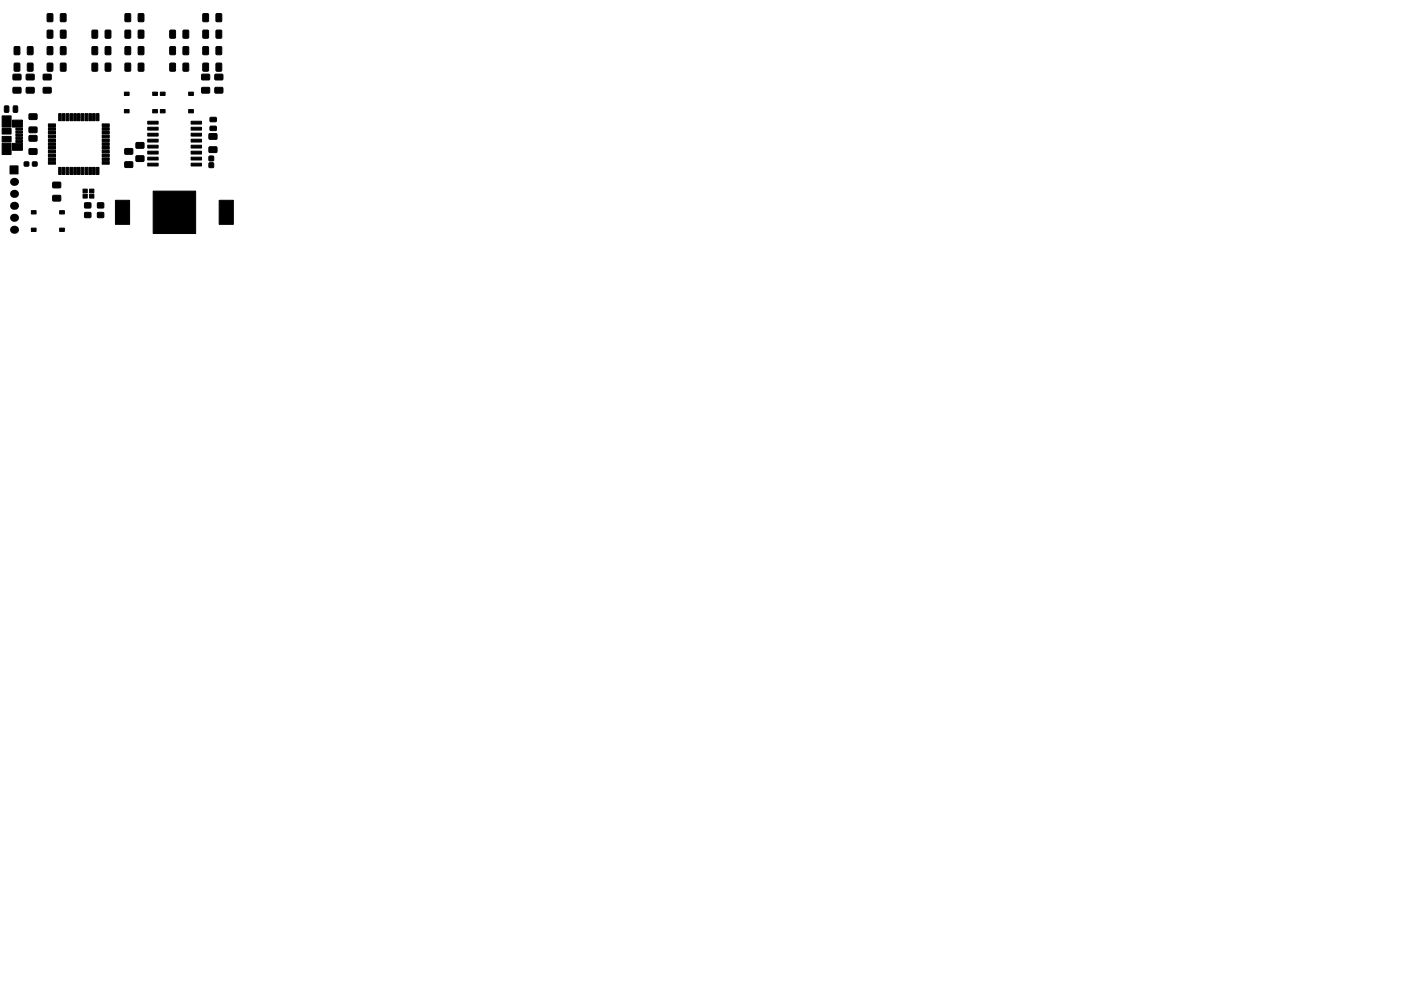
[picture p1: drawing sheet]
<svg xmlns="http://www.w3.org/2000/svg" width="297mm" height="210mm" viewBox="0 0 297 210" stroke-linecap="round" stroke-linejoin="round" font-family="sans-serif">
<g fill="#000" stroke="#000" stroke-width=".21">
<path d="M3 9.9l1.2 .1-.1 1.6-1.1-.1zM3 13.4l1.2 .1-.1 1.6-1.1-.1zM2.8 18.6h1.6v1.1h-1.6zM2.8 15.8h1.6v1.1h-1.6zM5.8 9.9l1.2 .1-.1 1.6-1.1-.1zM5.8 13.4l1.2 .1-.1 1.6-1.1-.1zM5.6 18.6h1.6v1.1h-1.6zM5.6 15.8h1.6v1.1h-1.6zM9.2 18.6h1.6v1.1h-1.6zM9.2 15.8h1.6v1.1h-1.6zM10 13.4l1.2 .1-.1 1.6-1.1-.1zM10 9.9l1.2 .1-.1 1.6-1.1-.1z"/>
<path d="M10 6.4l1.2 .1-.1 1.6-1.1-.1zM10 2.9l1.2 .1-.1 1.6-1.1-.1zM12.8 13.4l1.2 .1-.1 1.6-1.1-.1zM12.8 9.9l1.2 .1-.1 1.6-1.1-.1zM12.8 6.4l1.2 .1-.1 1.6-1.1-.1zM12.8 2.9l1.2 .1-.1 1.6-1.1-.1zM19.5 13.4l1.2 .1-.1 1.6-1.1-.1zM19.5 9.9l1.2 .1-.1 1.6-1.1-.1zM19.5 6.4l1.2 .1-.1 1.6-1.1-.1zM22.3 13.4l1.2 .1-.1 1.6-1.1-.1zM22.3 9.9l1.2 .1-.1 1.6-1.1-.1zM22.3 6.4l1.2 .1-.1 1.6-1.1-.1z"/>
<path d="M26.4 19.5h1v.7h-1zM26.5 13.4l1.2 .1-.1 1.6-1.1-.1zM26.5 9.9l1.2 .1-.1 1.6-1.1-.1zM26.5 6.4l1.2 .1-.1 1.6-1.1-.1zM26.5 2.9l1.2 .1-.1 1.6-1.1-.1zM29.3 13.4l1.2 .1-.1 1.6-1.1-.1zM29.3 9.9l1.2 .1-.1 1.6-1.1-.1zM29.3 6.4l1.2 .1-.1 1.6-1.1-.1zM29.3 2.9l1.2 .1-.1 1.6-1.1-.1zM32.4 19.5h1v.7h-1zM34 19.5h1v.7h-1zM36 13.4l1.2 .1-.1 1.6-1.1-.1z"/>
<path d="M36 9.9l1.2 .1-.1 1.6-1.1-.1zM36 6.4l1.2 .1-.1 1.6-1.1-.1zM38.8 13.4l1.2 .1-.1 1.6-1.1-.1zM38.8 9.9l1.2 .1-.1 1.6-1.1-.1zM38.8 6.4l1.2 .1-.1 1.6-1.1-.1zM40 19.5h1v.7h-1zM43 13.4l1.2 .1-.1 1.6-1.1-.1zM43 9.9l1.2 .1-.1 1.6-1.1-.1zM43 6.4l1.2 .1-.1 1.6-1.1-.1zM43 2.9l1.2 .1-.1 1.6-1.1-.1zM42.8 15.8h1.6v1.1h-1.6zM42.8 18.6h1.6v1.1h-1.6z"/>
<path d="M45.8 13.4l1.2 .1-.1 1.6-1.1-.1zM45.8 9.9l1.2 .1-.1 1.6-1.1-.1zM45.8 6.4l1.2 .1-.1 1.6-1.1-.1zM45.8 2.9l1.2 .1-.1 1.6-1.1-.1zM45.6 18.6h1.6v1.1h-1.6zM45.6 15.8h1.6v1.1h-1.6zM.5 24.6h1.8v2.4h-1.8zM.5 30.4h1.8v2.4h-1.8zM.5 27.3h1.8v1.1h-1.8zM.5 28.9h1.8v1.2h-1.8zM1 22.5l.8 .1v1.2l-.8-.1zM2.1 35.2h1.7v1.7h-1.7z"/>
<path d="M2.7 25.5h2.1v1.5h-2.1zM2.7 30.4h2.1v1.5h-2.1zM3.4 27.2h1.4v.4h-1.4zM3.4 27.8h1.4v.5h-1.4zM3.4 28.5h1.4v.4h-1.4zM3.4 29.1h1.4v.5h-1.4zM3.4 29.8h1.4v.4h-1.4zM2.9 22.5l.8 .1v1.2l-.9-.1zM5.2 34.4h.9v.8h-.9zM6.2 24.2h1.6v1.1h-1.6zM6.2 27h1.6v1.1h-1.6zM6.2 31.6h1.6v1.1h-1.6z"/>
<path d="M6.2 28.8h1.6v1.1h-1.6zM6.9 34.4h.9v.8h-.9zM10.3 26.3h1.5v.5h-1.5zM10.3 27.1h1.5v.5h-1.5zM10.3 27.9h1.5v.5h-1.5zM10.3 28.7h1.5v.5h-1.5zM10.3 29.5h1.5v.5h-1.5zM10.3 30.3h1.5v.5h-1.5zM10.3 31.1h1.5v.5h-1.5zM10.3 31.9h1.5v.5h-1.5zM10.3 32.7h1.5v.5h-1.5zM10.3 33.5h1.5v.5h-1.5z"/>
<path d="M10.3 34.3h1.5v.5h-1.5zM11.2 38.7h1.6l.1 1.1h-1.6zM12.4 35.5h.6v1.5h-.6zM12.4 24.1h.6v1.5h-.6zM13.2 35.5h.6v1.5h-.6zM13.2 24.1h.6v1.5h-.6zM14 35.5h.6v1.5h-.6zM14 24.1h.6v1.5h-.6zM14.8 35.5h.6v1.5h-.6zM14.8 24.1h.6v1.5h-.6zM15.6 35.5h.6v1.5h-.6zM15.6 24.1h.6v1.5h-.6z"/>
<path d="M16.4 35.5h.6v1.5h-.6zM16.4 24.1h.6v1.5h-.6zM17.2 35.5h.6v1.5h-.6zM17.2 24.1h.6v1.5h-.6zM18 35.5h.6v1.5h-.6zM18 24.1h.6v1.5h-.6zM18.8 35.5h.6v1.5h-.6zM18.8 24.1h.6v1.5h-.6zM19.6 35.5h.6v1.5h-.6zM19.6 24.1h.6v1.5h-.6zM20.4 35.5h.6v1.5h-.6zM20.4 24.1h.6v1.5h-.6z"/>
<path d="M21.7 34.3h1.5v.5h-1.5zM21.7 33.5h1.5v.5h-1.5zM21.7 32.7h1.5v.5h-1.5zM21.7 31.9h1.5v.5h-1.5zM21.7 31.1h1.5v.5h-1.5zM21.7 30.3h1.5v.5h-1.5zM21.7 29.5h1.5v.5h-1.5zM21.7 28.7h1.5v.5h-1.5zM21.7 27.9h1.5v.5h-1.5zM21.7 27.1h1.5v.5h-1.5zM21.7 26.3h1.5v.5h-1.5zM26.4 23.2h1v.7h-1z"/>
<path d="M26.5 31.6l1.6-.1v1.1l-1.6 .1zM26.5 34.4l1.6-.1v1.1l-1.6 .1zM28.9 33.1h1.5l.1 1.1h-1.6zM28.9 30.3h1.5l.1 1.1h-1.6zM32.4 23.2h1v.7h-1zM31.3 30.8h2.2v.6h-2.2zM31.3 32.1h2.2v.6h-2.2zM31.3 29.5h2.2v.6h-2.2zM31.3 28.3h2.2v.6h-2.2zM31.3 25.7h2.2v.6h-2.2zM31.3 27h2.2v.6h-2.2zM31.3 33.3h2.2v.6h-2.2z"/>
<path d="M31.3 34.6h2.2v.6h-2.2zM34 23.2h1v.7h-1zM40 23.2h1v.7h-1zM40.5 33.3h2.2v.6h-2.2zM40.5 34.6h2.2v.6h-2.2zM40.5 32.1h2.2v.6h-2.2zM40.5 30.8h2.2v.6h-2.2zM40.5 28.3h2.2v.6h-2.2zM40.5 29.5h2.2v.6h-2.2zM40.5 27h2.2v.6h-2.2zM40.5 25.7h2.2v.6h-2.2zM44.3 33.2h1v.9h-1z"/>
<path d="M44.3 34.6h1v.9h-1zM44.6 26.8h1.2l.1 .8-1.3 .1zM44.6 24.9h1.2l.1 .8-1.3 .1zM44.3 31.2h1.6l.1 1.1h-1.6zM44.3 28.4h1.6l.1 1.1h-1.6zM6.6 48.4h1v.7h-1zM6.6 44.7h1v.7h-1zM11.2 41.5h1.6l.1 1.1h-1.6zM12.7 48.4h1v.7h-1zM12.7 44.7h1v.7h-1zM17.6 41.2h.9v.8h-.9zM17.6 40.1h.9v.8h-.9z"/>
<path d="M19 41.2h.9v.8h-.9zM19 40.1h.9v.8h-.9zM18 43.1h1.2v1h-1.2zM18 45.1h1.2v1h-1.2zM20.7 45.1h1.2l.1 1h-1.3zM20.7 43.1h1.2l.1 1h-1.3zM24.5 42.5h3v5.1h-3zM32.5 40.5h9v9h-9zM46.5 42.5h3v5.1h-3z"/>
</g>
<g fill="#000">
<circle cx="3" cy="38.6" r=".85"/>
<circle cx="3" cy="46.2" r=".85"/>
<circle cx="3" cy="48.7" r=".85"/>
<circle cx="3" cy="41.1" r=".85"/>
<circle cx="3" cy="43.7" r=".85"/>
</g>
</svg>
